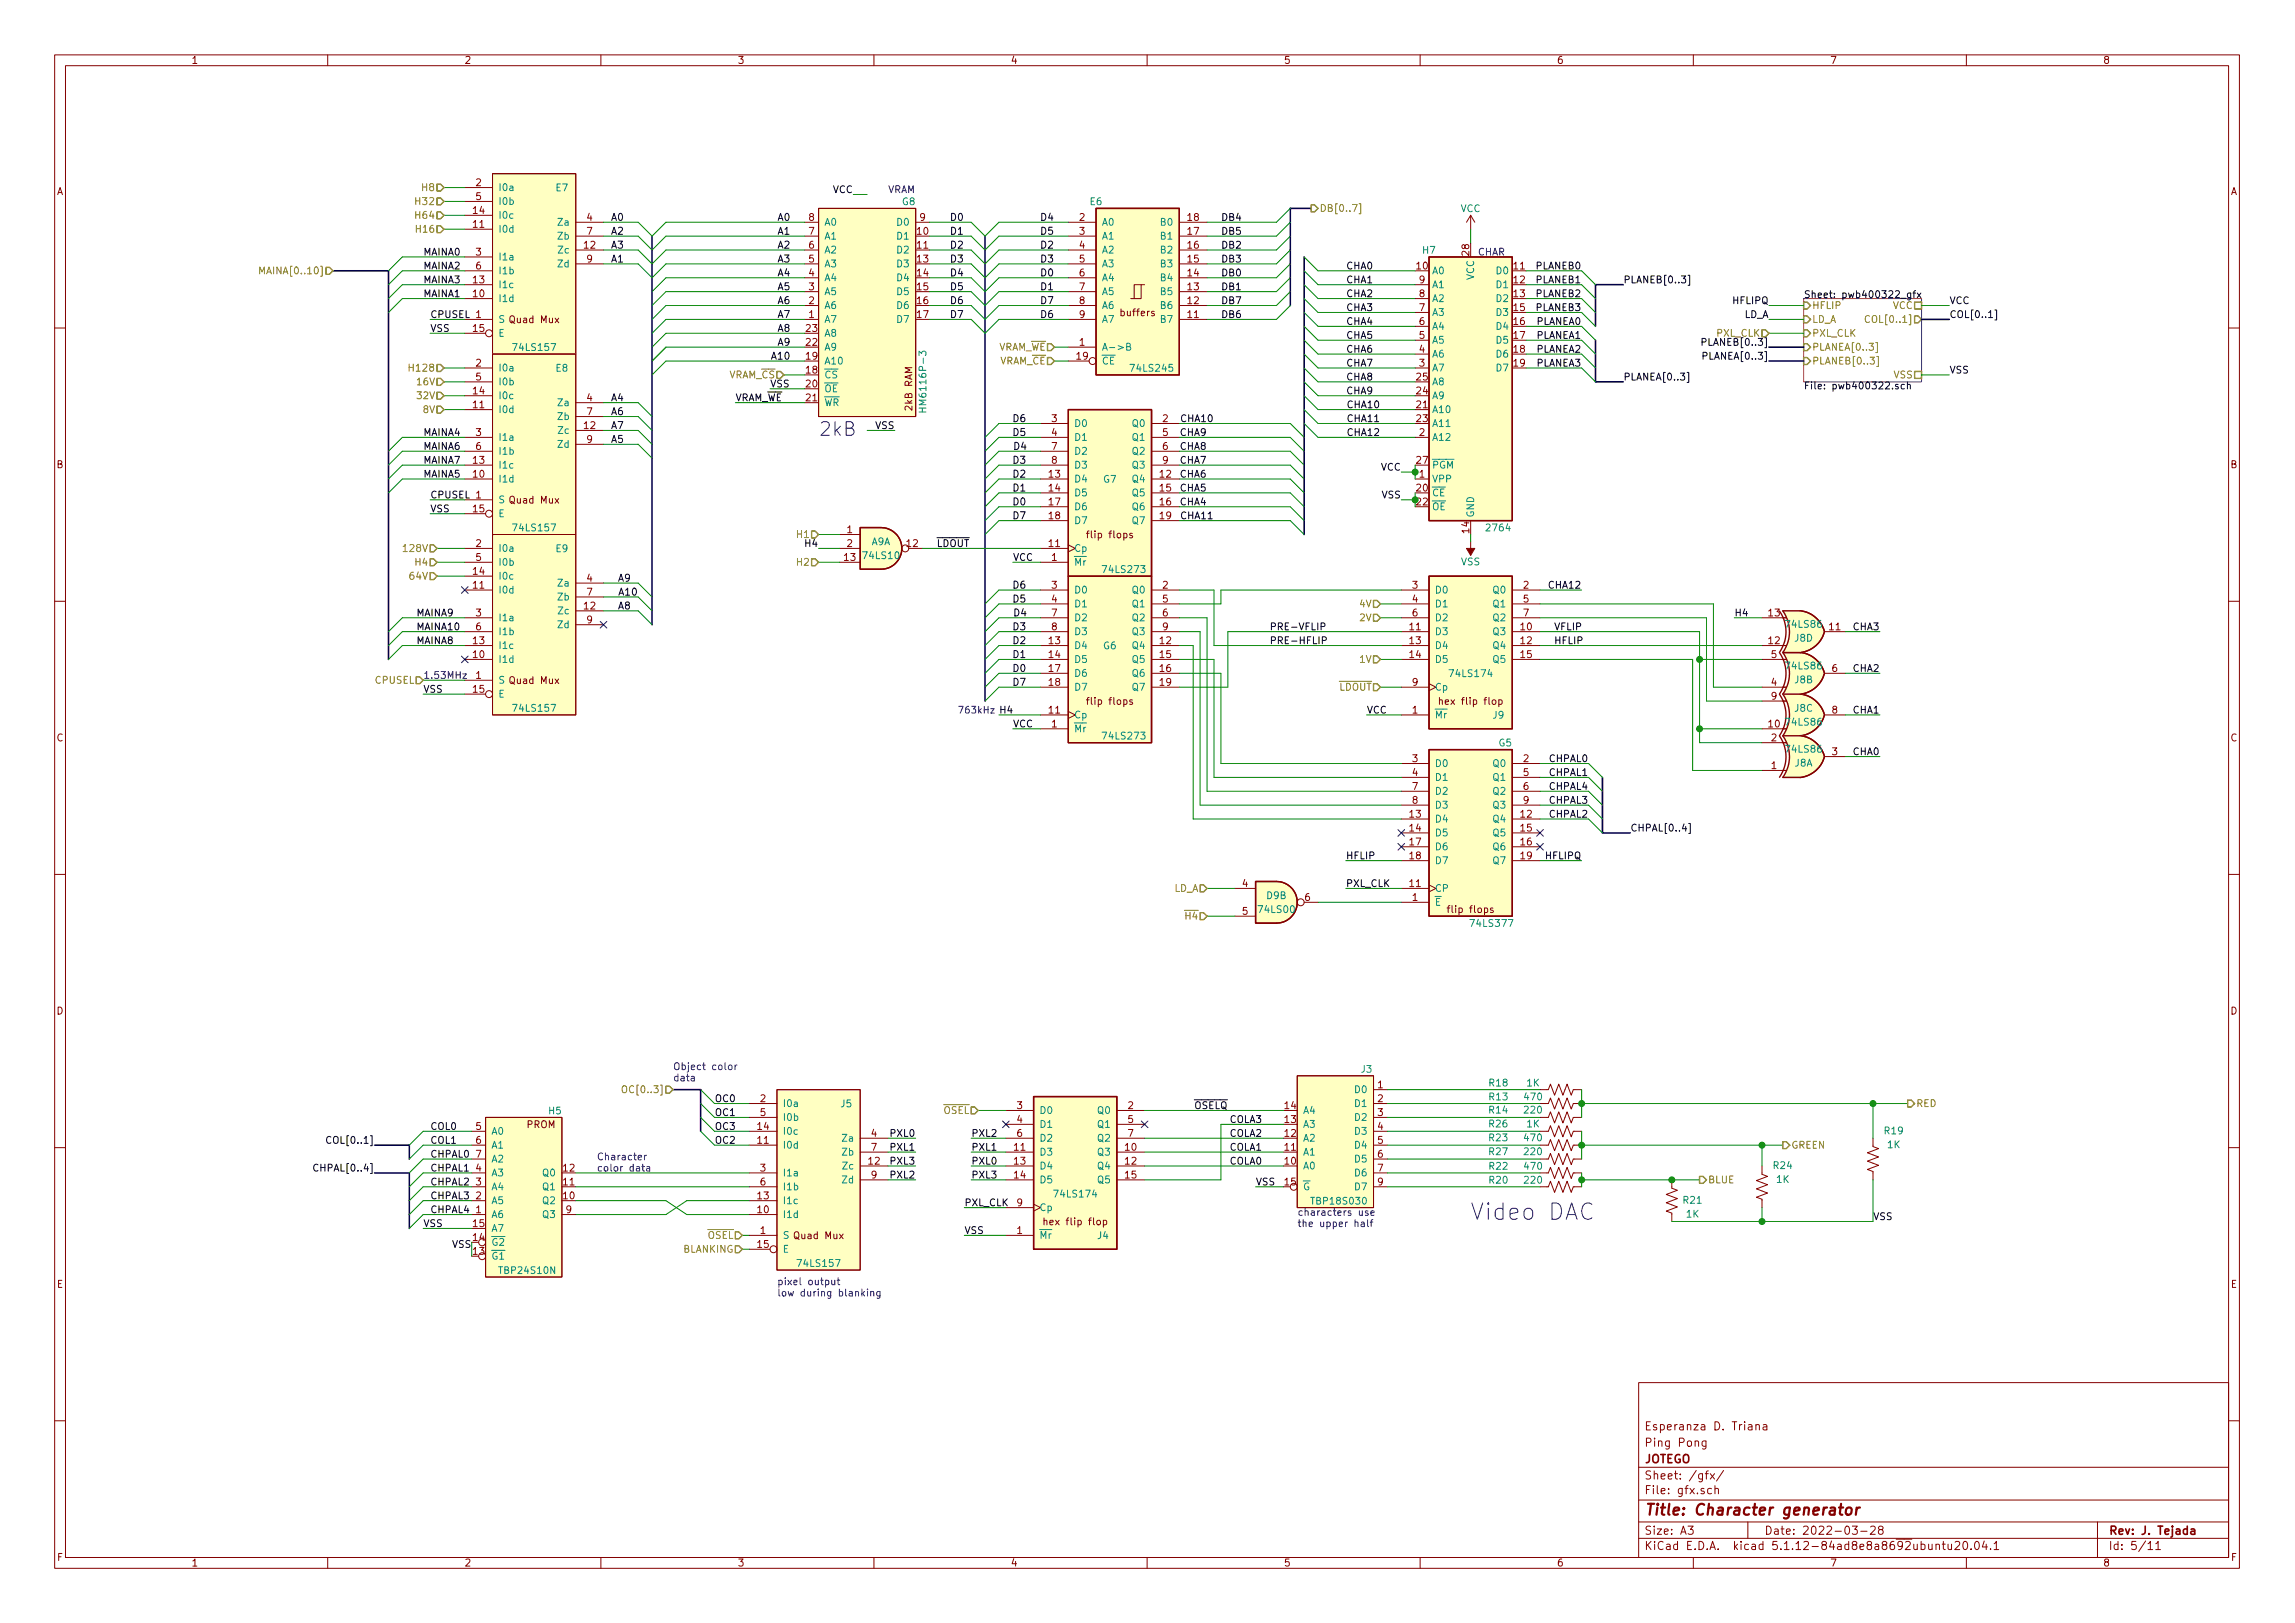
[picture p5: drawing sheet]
<svg xmlns="http://www.w3.org/2000/svg" width="420mm" height="297mm" viewBox="0 0 420 297" stroke-linecap="round" stroke-linejoin="round" font-family="sans-serif">
<defs><g id="words">
<text font-size="4.2" fill="#0000c2" x="270.5" y="223.3">Video DAC</text>
<text font-size="3.5" fill="#0000c2" x="149.9" y="79.8">2kB</text>
<text font-size="2.8" fill="#840000" x="301" y="277.3">Title: Character generator</text>
<g font-size="2.1" fill="#840000">
<text x="301" y="261.8">Esperanza D. Triana</text>
<text x="301" y="267.8">JOTEGO</text>
<text x="301" y="264.8">Ping Pong</text>
<text x="301" y="273.5">File: gfx.sch</text>
<text x="301" y="270.8">Sheet: /gfx/</text>
<text x="301" y="280.9">Size: A3</text>
<text x="323" y="280.9">Date: 2022-03-28</text>
<text x="386" y="280.9">Rev: J. Tejada</text>
<text x="301" y="283.7">KiCad E.D.A. kicad 5.1.12-84ad8e8a8692ubuntu20.04.1</text>
<text x="386" y="283.7">Id: 5/11</text>
</g>
<g font-size="1.8" fill="#840000">
<text x="35" y="11.7">1</text>
<text x="85" y="11.7">2</text>
<text x="135" y="11.7">3</text>
<text x="185" y="11.7">4</text>
<text x="235" y="11.7">5</text>
<text x="285" y="11.7">6</text>
<text x="335" y="11.7">7</text>
<text x="385" y="11.7">8</text>
<text x="10.4" y="35.7">A</text>
<text x="87.1" y="34.1">2</text>
<text x="408.4" y="35.7">A</text>
<text x="86.7" y="41.7">11</text>
<text x="86.7" y="39.2">14</text>
<text x="87.1" y="36.6">5</text>
<text x="107.5" y="40.4">4</text>
<text x="148.1" y="40.4">8</text>
<text x="168.4" y="40.4">9</text>
<text x="197.6" y="40.4">2</text>
<text x="217.5" y="40.4">18</text>
<text x="87.1" y="46.8">3</text>
<text x="107" y="45.5">12</text>
<text x="107.5" y="43">7</text>
<text x="148.1" y="45.5">6</text>
<text x="148.1" y="43">7</text>
<text x="167.9" y="43">10</text>
<text x="167.9" y="45.5">11</text>
<text x="197.6" y="43">3</text>
<text x="197.6" y="45.5">4</text>
<text x="217.5" y="45.5">16</text>
<text x="217.5" y="43">17</text>
<text x="269" y="46.7" transform="rotate(-90 269 46.7)">28</text>
<text x="86.7" y="51.9">13</text>
<text x="87.1" y="49.3">6</text>
<text x="107.5" y="48">9</text>
<text x="148.1" y="53.1">3</text>
<text x="148.1" y="50.6">4</text>
<text x="148.1" y="48">5</text>
<text x="167.9" y="48">13</text>
<text x="167.9" y="50.6">14</text>
<text x="167.9" y="53.1">15</text>
<text x="197.6" y="48">5</text>
<text x="197.6" y="50.6">6</text>
<text x="197.6" y="53.1">7</text>
<text x="217.5" y="53.1">13</text>
<text x="217.5" y="50.6">14</text>
<text x="217.5" y="48">15</text>
<text x="259.4" y="49.3">10</text>
<text x="259.9" y="51.9">9</text>
<text x="277.2" y="49.3">11</text>
<text x="277.2" y="51.9">12</text>
<text x="86.7" y="54.4">10</text>
<text x="87.1" y="58.2">1</text>
<text x="148.1" y="58.2">1</text>
<text x="148.1" y="55.7">2</text>
<text x="167.9" y="55.7">16</text>
<text x="167.9" y="58.2">17</text>
<text x="197.6" y="55.7">8</text>
<text x="197.6" y="58.2">9</text>
<text x="205.3" y="57.9">buffers</text>
<text x="217.5" y="58.2">11</text>
<text x="217.5" y="55.7">12</text>
<text x="259.9" y="59.5">6</text>
<text x="259.9" y="56.9">7</text>
<text x="259.9" y="54.4">8</text>
<text x="277.2" y="54.4">13</text>
<text x="277.2" y="56.9">15</text>
<text x="277.2" y="59.5">16</text>
<text x="86.7" y="60.7">15</text>
<text x="147.6" y="65.8">19</text>
<text x="147.6" y="63.3">22</text>
<text x="147.6" y="60.7">23</text>
<text x="197.2" y="65.8">19</text>
<text x="197.6" y="63.3">1</text>
<text x="259.9" y="64.6">4</text>
<text x="259.9" y="62">5</text>
<text x="277.2" y="62">17</text>
<text x="277.2" y="64.6">18</text>
<text x="87.1" y="67.1">2</text>
<text x="87.1" y="69.6">5</text>
<text x="147.6" y="68.4">18</text>
<text x="147.6" y="70.9">20</text>
<text x="259.4" y="69.6">25</text>
<text x="259.9" y="67.1">3</text>
<text x="277.2" y="67.1">19</text>
<text x="86.7" y="74.7">11</text>
<text x="86.7" y="72.2">14</text>
<text x="107.5" y="73.4">4</text>
<text x="107.5" y="76">7</text>
<text x="147.6" y="73.4">21</text>
<text x="167" y="75" transform="rotate(-90 167 75)">2kB RAM</text>
<text x="192.6" y="77.3">3</text>
<text x="212.9" y="77.3">2</text>
<text x="259.4" y="74.7">21</text>
<text x="259.4" y="77.3">23</text>
<text x="259.4" y="72.2">24</text>
<text x="87.1" y="79.8">3</text>
<text x="87.1" y="82.3">6</text>
<text x="107" y="78.5">12</text>
<text x="107.5" y="81.1">9</text>
<text x="192.6" y="79.8">4</text>
<text x="192.6" y="82.3">7</text>
<text x="212.9" y="79.8">5</text>
<text x="212.9" y="82.3">6</text>
<text x="259.9" y="79.8">2</text>
<text x="10.4" y="85.7">B</text>
<text x="86.7" y="87.4">10</text>
<text x="86.7" y="84.9">13</text>
<text x="192.1" y="87.4">13</text>
<text x="192.1" y="90">14</text>
<text x="192.6" y="84.9">8</text>
<text x="212.4" y="87.4">12</text>
<text x="212.4" y="90">15</text>
<text x="212.9" y="84.9">9</text>
<text x="259.4" y="90">20</text>
<text x="259.4" y="84.9">27</text>
<text x="259.9" y="87.4">1</text>
<text x="408.4" y="85.7">B</text>
<text x="86.7" y="93.8">15</text>
<text x="87.1" y="91.2">1</text>
<text x="192.1" y="92.5">17</text>
<text x="192.1" y="95">18</text>
<text x="212.4" y="92.5">16</text>
<text x="212.4" y="95">19</text>
<text x="87.1" y="100.1">2</text>
<text x="155.1" y="97.6">1</text>
<text x="155.1" y="100.1">2</text>
<text x="166" y="100.1">12</text>
<text x="192.1" y="100.1">11</text>
<text x="199.5" y="98.5">flip flops</text>
<text x="269" y="97.5" transform="rotate(-90 269 97.5)">14</text>
<text x="86.7" y="107.7">11</text>
<text x="86.7" y="105.2">14</text>
<text x="87.1" y="102.7">5</text>
<text x="107.5" y="106.5">4</text>
<text x="154.6" y="102.7">13</text>
<text x="192.6" y="107.7">3</text>
<text x="192.6" y="102.7">1</text>
<text x="212.9" y="107.7">2</text>
<text x="258.6" y="107.7">3</text>
<text x="278.9" y="107.7">2</text>
<text x="87.1" y="112.8">3</text>
<text x="107" y="111.5">12</text>
<text x="107.5" y="109">7</text>
<text x="192.6" y="110.3">4</text>
<text x="192.6" y="112.8">7</text>
<text x="212.9" y="110.3">5</text>
<text x="212.9" y="112.8">6</text>
<text x="258.6" y="110.3">4</text>
<text x="258.6" y="112.8">6</text>
<text x="278.9" y="110.3">5</text>
<text x="278.9" y="112.8">7</text>
<text x="323.8" y="112.8">13</text>
<text x="86.7" y="117.9">13</text>
<text x="87.1" y="115.4">6</text>
<text x="107.5" y="114.1">9</text>
<text x="192.1" y="117.9">13</text>
<text x="192.6" y="115.4">8</text>
<text x="212.4" y="117.9">12</text>
<text x="212.9" y="115.4">9</text>
<text x="258.1" y="115.4">11</text>
<text x="258.1" y="117.9">13</text>
<text x="278.4" y="115.4">10</text>
<text x="278.4" y="117.9">12</text>
<text x="323.8" y="117.9">12</text>
<text x="334.9" y="115.4">11</text>
<text x="86.7" y="120.4">10</text>
<text x="87.1" y="124.2">1</text>
<text x="192.1" y="120.4">14</text>
<text x="192.1" y="123">17</text>
<text x="192.1" y="125.5">18</text>
<text x="212.4" y="120.4">15</text>
<text x="212.4" y="123">16</text>
<text x="212.4" y="125.5">19</text>
<text x="258.1" y="120.4">14</text>
<text x="258.6" y="125.5">9</text>
<text x="278.4" y="120.4">15</text>
<text x="324.3" y="125.5">4</text>
<text x="324.3" y="120.4">5</text>
<text x="335.4" y="123">6</text>
<text x="86.7" y="126.8">15</text>
<text x="192.1" y="130.6">11</text>
<text x="199.5" y="129">flip flops</text>
<text x="258.6" y="130.6">1</text>
<text x="264.3" y="129">hex flip flop</text>
<text x="324.3" y="128.1">9</text>
<text x="335.4" y="130.6">8</text>
<text x="10.4" y="135.7">C</text>
<text x="192.6" y="133.1">1</text>
<text x="323.8" y="133.1">10</text>
<text x="324.3" y="135.7">2</text>
<text x="408.4" y="135.7">C</text>
<text x="258.6" y="139.5">3</text>
<text x="258.6" y="142">4</text>
<text x="278.9" y="139.5">2</text>
<text x="278.9" y="142">5</text>
<text x="324.3" y="140.8">1</text>
<text x="335.4" y="138.2">3</text>
<text x="258.1" y="149.6">13</text>
<text x="258.6" y="144.6">7</text>
<text x="258.6" y="147.1">8</text>
<text x="278.4" y="149.6">12</text>
<text x="278.9" y="144.6">6</text>
<text x="278.9" y="147.1">9</text>
<text x="258.1" y="152.2">14</text>
<text x="258.1" y="154.7">17</text>
<text x="278.4" y="152.2">15</text>
<text x="278.4" y="154.7">16</text>
<text x="258.1" y="157.3">18</text>
<text x="278.4" y="157.3">19</text>
<text x="227.5" y="162.3">4</text>
<text x="227.5" y="167.4">5</text>
<text x="238.9" y="164.9">6</text>
<text x="258.1" y="162.3">11</text>
<text x="258.6" y="164.9">1</text>
<text x="265.6" y="167.1">flip flops</text>
<text x="10.4" y="185.7">D</text>
<text x="408.4" y="185.7">D</text>
<text x="139.2" y="201.7">2</text>
<text x="186.2" y="203">3</text>
<text x="206.5" y="203">2</text>
<text x="235.3" y="203">14</text>
<text x="252.2" y="199.2">1</text>
<text x="252.2" y="201.7">2</text>
<text x="87.1" y="206.8">5</text>
<text x="87.1" y="209.3">6</text>
<text x="96.4" y="206.5">PROM</text>
<text x="138.7" y="209.3">11</text>
<text x="138.7" y="206.8">14</text>
<text x="139.2" y="204.3">5</text>
<text x="159.5" y="208.1">4</text>
<text x="186.2" y="205.5">4</text>
<text x="186.2" y="208.1">6</text>
<text x="206.5" y="205.5">5</text>
<text x="206.5" y="208.1">7</text>
<text x="235.3" y="208.1">12</text>
<text x="235.3" y="205.5">13</text>
<text x="252.2" y="204.3">3</text>
<text x="252.2" y="206.8">4</text>
<text x="252.2" y="209.3">5</text>
<text x="87.1" y="214.4">4</text>
<text x="87.1" y="211.9">7</text>
<text x="103.2" y="214.4">12</text>
<text x="139.2" y="214.4">3</text>
<text x="159.1" y="213.1">12</text>
<text x="159.5" y="210.6">7</text>
<text x="159.5" y="215.7">9</text>
<text x="185.7" y="210.6">11</text>
<text x="185.7" y="213.1">13</text>
<text x="185.7" y="215.7">14</text>
<text x="206" y="210.6">10</text>
<text x="206" y="213.1">12</text>
<text x="206" y="215.7">15</text>
<text x="235.3" y="213.1">10</text>
<text x="235.3" y="210.6">11</text>
<text x="252.2" y="211.9">6</text>
<text x="252.2" y="214.4">7</text>
<text x="87.1" y="219.5">2</text>
<text x="87.1" y="217">3</text>
<text x="103.2" y="219.5">10</text>
<text x="103.2" y="217">11</text>
<text x="138.7" y="219.5">13</text>
<text x="139.2" y="217">6</text>
<text x="186.2" y="220.8">9</text>
<text x="235.3" y="217">15</text>
<text x="252.2" y="217">9</text>
<text x="86.7" y="227.1">14</text>
<text x="86.7" y="224.6">15</text>
<text x="87.1" y="222">1</text>
<text x="103.7" y="222">9</text>
<text x="138.7" y="222">10</text>
<text x="139.2" y="225.8">1</text>
<text x="186.2" y="225.8">1</text>
<text x="191.9" y="224.2">hex flip flop</text>
<text x="86.7" y="229.7">13</text>
<text x="138.7" y="228.4">15</text>
<text x="10.4" y="235.7">E</text>
<text x="408.4" y="235.7">E</text>
<text x="10.5" y="285.7">F</text>
<text x="35" y="286.7">1</text>
<text x="85" y="286.7">2</text>
<text x="135" y="286.7">3</text>
<text x="185" y="286.7">4</text>
<text x="235" y="286.7">5</text>
<text x="285" y="286.7">6</text>
<text x="335" y="286.7">7</text>
<text x="385" y="286.7">8</text>
<text x="408.5" y="285.7">F</text>
</g>
<g font-size="1.8" fill="#848400">
<text x="77.4" y="35">H8</text>
<text x="76.4" y="40">H64</text>
<text x="76.4" y="37.5">H32</text>
<text x="241.6" y="38.8">DB[0..7]</text>
<text x="76.5" y="42.6">H16</text>
<text x="48.5" y="50.2">MAINA[0..10]</text>
<text x="331.7" y="59.1">LD_A</text>
<text x="331.7" y="56.6">HFLIP</text>
<text x="342.4" y="59.1">COL[0..1]</text>
<text x="346.5" y="56.6">VCC</text>
<text x="182.5" y="64.2">VRAM_WE</text>
<text x="314.3" y="61.6">PXL_CLK</text>
<text x="331.7" y="64.2">PLANEA[0..3]</text>
<text x="331.7" y="61.6">PXL_CLK</text>
<text x="75.4" y="68">H128</text>
<text x="76.6" y="70.5">16V</text>
<text x="133.3" y="69.3">VRAM_CS</text>
<text x="182.9" y="66.7">VRAM_CE</text>
<text x="331.7" y="66.7">PLANEB[0..3]</text>
<text x="346.7" y="69.3">VSS</text>
<text x="76.6" y="73.1">32V</text>
<text x="77.6" y="75.6">8V</text>
<text x="74.2" y="101">128V</text>
<text x="146.1" y="98.5">H1</text>
<text x="75.3" y="106.1">64V</text>
<text x="76.2" y="103.5">H4</text>
<text x="146.1" y="103.5">H2</text>
<text x="249" y="113.7">2V</text>
<text x="249" y="111.2">4V</text>
<text x="68.8" y="125.1">CPUSEL</text>
<text x="249" y="121.3">1V</text>
<text x="245.1" y="126.4">LDOUT</text>
<text x="214.8" y="163.2">LD_A</text>
<text x="217.2" y="168.3">H4</text>
<text x="114.9" y="200.1">OC[0..3]</text>
<text x="172.7" y="203.9">OSEL</text>
<text x="350.8" y="202.6">RED</text>
<text x="327.9" y="210.2">GREEN</text>
<text x="312.7" y="216.6">BLUE</text>
<text x="129.5" y="226.7">OSEL</text>
<text x="125" y="229.3">BLANKING</text>
</g>
<g font-size="1.8" fill="#008484">
<text x="91.2" y="35">I0a</text>
<text x="101.8" y="35">E7</text>
<text x="91.2" y="40">I0c</text>
<text x="91.2" y="37.5">I0b</text>
<text x="102.3" y="41.3">Za</text>
<text x="150.9" y="41.3">A0</text>
<text x="164.4" y="41.3">D0</text>
<text x="165.2" y="37.6">G8</text>
<text x="199.6" y="37.6">E6</text>
<text x="201.7" y="41.3">A0</text>
<text x="212.6" y="41.3">B0</text>
<text x="267.4" y="38.8">VCC</text>
<text x="91.2" y="42.6">I0d</text>
<text x="91.2" y="47.7">I1a</text>
<text x="102.2" y="43.9">Zb</text>
<text x="102.3" y="46.4">Zc</text>
<text x="150.9" y="46.4">A2</text>
<text x="150.9" y="43.9">A1</text>
<text x="164.4" y="43.9">D1</text>
<text x="164.4" y="46.4">D2</text>
<text x="201.7" y="43.9">A1</text>
<text x="201.7" y="46.4">A2</text>
<text x="212.6" y="46.4">B2</text>
<text x="212.6" y="43.9">B1</text>
<text x="260.5" y="46.4">H7</text>
<text x="91.2" y="52.7">I1c</text>
<text x="91.2" y="50.2">I1b</text>
<text x="102.2" y="48.9">Zd</text>
<text x="150.9" y="51.5">A4</text>
<text x="150.9" y="48.9">A3</text>
<text x="164.4" y="48.9">D3</text>
<text x="164.4" y="51.5">D4</text>
<text x="201.7" y="48.9">A3</text>
<text x="201.7" y="51.5">A4</text>
<text x="212.6" y="51.5">B4</text>
<text x="212.6" y="48.9">B3</text>
<text x="262.1" y="52.7">A1</text>
<text x="262.1" y="50.2">A0</text>
<text x="269.9" y="51.3" transform="rotate(-90 269.9 51.3)">VCC</text>
<text x="274.1" y="50.2">D0</text>
<text x="274.1" y="52.7">D1</text>
<text x="91.2" y="59.1">S Quad Mux</text>
<text x="91.2" y="55.3">I1d</text>
<text x="150.9" y="59.1">A7</text>
<text x="150.9" y="56.6">A6</text>
<text x="150.9" y="54">A5</text>
<text x="164.4" y="54">D5</text>
<text x="164.4" y="56.6">D6</text>
<text x="164.4" y="59.1">D7</text>
<text x="201.7" y="54">A5</text>
<text x="201.7" y="56.6">A6</text>
<text x="201.7" y="59.1">A7</text>
<text x="212.6" y="59.1">B7</text>
<text x="212.6" y="56.6">B6</text>
<text x="212.6" y="54">B5</text>
<text x="262.1" y="57.8">A3</text>
<text x="262.1" y="55.3">A2</text>
<text x="274.1" y="55.3">D2</text>
<text x="274.1" y="57.8">D3</text>
<text x="91.2" y="61.6">E</text>
<text x="94.2" y="64.2">74LS157</text>
<text x="150.9" y="64.2">A9</text>
<text x="150.9" y="61.6">A8</text>
<text x="201.7" y="64.2">A-&gt;B</text>
<text x="262.1" y="65.4">A6</text>
<text x="262.1" y="62.9">A5</text>
<text x="262.1" y="60.4">A4</text>
<text x="274.1" y="60.4">D4</text>
<text x="274.1" y="62.9">D5</text>
<text x="274.1" y="65.4">D6</text>
<text x="91.2" y="68">I0a</text>
<text x="91.2" y="70.5">I0b</text>
<text x="101.8" y="68">E8</text>
<text x="150.9" y="69.3">CS</text>
<text x="150.9" y="66.7">A10</text>
<text x="150.9" y="71.8">OE</text>
<text x="201.7" y="66.7">CE</text>
<text x="207.2" y="68">74LS245</text>
<text x="262.1" y="68">A7</text>
<text x="262.1" y="70.5">A8</text>
<text x="274.1" y="68">D7</text>
<text x="91.2" y="75.6">I0d</text>
<text x="91.2" y="73.1">I0c</text>
<text x="102.2" y="76.9">Zb</text>
<text x="102.3" y="74.3">Za</text>
<text x="150.9" y="74.3">WR</text>
<text x="169.6" y="74.6" transform="rotate(-90 169.6 74.6)">HM6116P-3</text>
<text x="262.1" y="75.6">A10</text>
<text x="262.1" y="73.1">A9</text>
<text x="91.2" y="80.7">I1a</text>
<text x="91.2" y="83.2">I1b</text>
<text x="102.2" y="82">Zd</text>
<text x="102.3" y="79.4">Zc</text>
<text x="196.6" y="78.1">D0</text>
<text x="196.6" y="80.7">D1</text>
<text x="196.6" y="83.2">D2</text>
<text x="207.4" y="78.1">Q0</text>
<text x="207.4" y="80.7">Q1</text>
<text x="207.4" y="83.2">Q2</text>
<text x="262.1" y="80.7">A12</text>
<text x="262.1" y="78.1">A11</text>
<text x="91.2" y="88.3">I1d</text>
<text x="91.2" y="85.8">I1c</text>
<text x="196.6" y="88.3">D4</text>
<text x="196.6" y="85.8">D3</text>
<text x="202" y="88.4">G7</text>
<text x="207.4" y="88.3">Q4</text>
<text x="207.4" y="85.8">Q3</text>
<text x="262.1" y="88.3">VPP</text>
<text x="262.1" y="85.8">PGM</text>
<text x="91.2" y="92.1">S Quad Mux</text>
<text x="91.2" y="94.7">E</text>
<text x="196.6" y="90.8">D5</text>
<text x="196.6" y="93.4">D6</text>
<text x="196.6" y="95.9">D7</text>
<text x="207.4" y="90.8">Q5</text>
<text x="207.4" y="93.4">Q6</text>
<text x="207.4" y="95.9">Q7</text>
<text x="262.1" y="90.8">CE</text>
<text x="262.1" y="93.4">OE</text>
<text x="269.9" y="94.8" transform="rotate(-90 269.9 94.8)">GND</text>
<text x="91.2" y="101">I0a</text>
<text x="94.2" y="97.2">74LS157</text>
<text x="101.8" y="101.1">E9</text>
<text x="159.5" y="99.8">A9A</text>
<text x="196.6" y="101">Cp</text>
<text x="272.3" y="97.2">2764</text>
<text x="91.2" y="106.1">I0c</text>
<text x="91.2" y="103.5">I0b</text>
<text x="102.3" y="107.4">Za</text>
<text x="158.2" y="102.3">74LS10</text>
<text x="196.6" y="103.5">Mr</text>
<text x="202.2" y="104.9">74LS273</text>
<text x="267.5" y="103.5">VSS</text>
<text x="91.2" y="108.6">I0d</text>
<text x="91.2" y="113.7">I1a</text>
<text x="102.2" y="109.9">Zb</text>
<text x="102.3" y="112.4">Zc</text>
<text x="196.6" y="108.6">D0</text>
<text x="196.6" y="111.2">D1</text>
<text x="196.6" y="113.7">D2</text>
<text x="207.4" y="108.6">Q0</text>
<text x="207.4" y="111.2">Q1</text>
<text x="207.4" y="113.7">Q2</text>
<text x="262.6" y="108.6">D0</text>
<text x="262.6" y="111.2">D1</text>
<text x="262.6" y="113.7">D2</text>
<text x="273.5" y="108.6">Q0</text>
<text x="273.5" y="111.2">Q1</text>
<text x="273.5" y="113.7">Q2</text>
<text x="91.2" y="118.8">I1c</text>
<text x="91.2" y="116.2">I1b</text>
<text x="102.2" y="115">Zd</text>
<text x="196.6" y="118.8">D4</text>
<text x="196.6" y="116.2">D3</text>
<text x="202" y="118.8">G6</text>
<text x="207.4" y="118.8">Q4</text>
<text x="207.4" y="116.2">Q3</text>
<text x="262.6" y="116.2">D3</text>
<text x="262.6" y="118.8">D4</text>
<text x="273.5" y="116.2">Q3</text>
<text x="273.5" y="118.8">Q4</text>
<text x="327.1" y="114.9">74LS86</text>
<text x="328.6" y="117.4">J8D</text>
<text x="91.2" y="125.1">S Quad Mux</text>
<text x="91.2" y="121.3">I1d</text>
<text x="196.6" y="121.3">D5</text>
<text x="196.6" y="123.9">D6</text>
<text x="207.4" y="121.3">Q5</text>
<text x="207.4" y="123.9">Q6</text>
<text x="262.6" y="121.3">D5</text>
<text x="265.7" y="123.9">74LS174</text>
<text x="273.5" y="121.3">Q5</text>
<text x="327.1" y="122.5">74LS86</text>
<text x="328.6" y="125.1">J8B</text>
<text x="91.2" y="127.7">E</text>
<text x="94.2" y="130.3">74LS157</text>
<text x="196.6" y="131.5">Cp</text>
<text x="196.6" y="126.4">D7</text>
<text x="207.4" y="126.4">Q7</text>
<text x="262.6" y="131.5">Mr</text>
<text x="262.6" y="126.4">Cp</text>
<text x="273.4" y="131.5">J9</text>
<text x="328.6" y="130.3">J8C</text>
<text x="196.6" y="134">Mr</text>
<text x="202.2" y="135.3">74LS273</text>
<text x="274.4" y="136.6">G5</text>
<text x="327.1" y="132.8">74LS86</text>
<text x="327.1" y="137.8">74LS86</text>
<text x="262.6" y="140.4">D0</text>
<text x="262.6" y="142.9">D1</text>
<text x="273.5" y="140.4">Q0</text>
<text x="273.5" y="142.9">Q1</text>
<text x="328.6" y="140.3">J8A</text>
<text x="262.6" y="145.5">D2</text>
<text x="262.6" y="148">D3</text>
<text x="273.5" y="145.5">Q2</text>
<text x="273.5" y="148">Q3</text>
<text x="262.6" y="150.5">D4</text>
<text x="262.6" y="153.1">D5</text>
<text x="262.6" y="155.6">D6</text>
<text x="273.5" y="150.5">Q4</text>
<text x="273.5" y="153.1">Q5</text>
<text x="273.5" y="155.6">Q6</text>
<text x="262.6" y="158.2">D7</text>
<text x="273.5" y="158.2">Q7</text>
<text x="230.6" y="167.1">74LS00</text>
<text x="231.9" y="164.6">D9B</text>
<text x="262.6" y="165.8">E</text>
<text x="262.6" y="163.2">CP</text>
<text x="269.5" y="169.6">74LS377</text>
<text x="143.3" y="202.6">I0a</text>
<text x="154" y="202.7">J5</text>
<text x="190.2" y="203.9">D0</text>
<text x="201.1" y="203.9">Q0</text>
<text x="238.5" y="203.9">A4</text>
<text x="248.2" y="200.1">D0</text>
<text x="248.2" y="202.6">D1</text>
<text x="272.7" y="203.8">R14</text>
<text x="272.7" y="198.8">R18</text>
<text x="272.7" y="201.4">R13</text>
<text x="279.2" y="203.8">220</text>
<text x="279.2" y="201.4">470</text>
<text x="279.6" y="198.8">1K</text>
<text x="89.9" y="207.7">A0</text>
<text x="143.3" y="207.7">I0c</text>
<text x="143.3" y="205.1">I0b</text>
<text x="154.4" y="209">Za</text>
<text x="190.2" y="206.4">D1</text>
<text x="190.2" y="209">D2</text>
<text x="201.1" y="206.4">Q1</text>
<text x="201.1" y="209">Q2</text>
<text x="238.5" y="209">A2</text>
<text x="238.5" y="206.4">A3</text>
<text x="248.2" y="205.1">D2</text>
<text x="248.2" y="207.7">D3</text>
<text x="272.7" y="206.3">R26</text>
<text x="272.7" y="208.9">R23</text>
<text x="279.2" y="208.9">470</text>
<text x="279.6" y="206.3">1K</text>
<text x="345.1" y="207.6">R19</text>
<text x="89.9" y="215.3">A3</text>
<text x="89.9" y="210.2">A1</text>
<text x="89.9" y="212.8">A2</text>
<text x="99.5" y="215.3">Q0</text>
<text x="143.3" y="210.2">I0d</text>
<text x="143.3" y="215.3">I1a</text>
<text x="154.3" y="211.5">Zb</text>
<text x="154.4" y="214">Zc</text>
<text x="190.2" y="211.5">D3</text>
<text x="190.2" y="214">D4</text>
<text x="201.1" y="211.5">Q3</text>
<text x="201.1" y="214">Q4</text>
<text x="238.5" y="214">A0</text>
<text x="238.5" y="211.5">A1</text>
<text x="248.2" y="210.2">D4</text>
<text x="248.2" y="212.8">D5</text>
<text x="248.2" y="215.3">D6</text>
<text x="272.7" y="211.4">R27</text>
<text x="272.7" y="214.1">R22</text>
<text x="279.2" y="211.4">220</text>
<text x="279.2" y="214.1">470</text>
<text x="324.7" y="214">R24</text>
<text x="345.6" y="210.1">1K</text>
<text x="89.9" y="220.4">A5</text>
<text x="89.9" y="217.8">A4</text>
<text x="99.5" y="220.4">Q2</text>
<text x="99.5" y="217.8">Q1</text>
<text x="143.3" y="220.4">I1c</text>
<text x="143.3" y="217.8">I1b</text>
<text x="154.3" y="216.6">Zd</text>
<text x="190.2" y="216.6">D5</text>
<text x="190.2" y="221.7">Cp</text>
<text x="193.3" y="219.2">74LS174</text>
<text x="201.1" y="216.6">Q5</text>
<text x="238.5" y="217.8">G</text>
<text x="248.2" y="217.8">D7</text>
<text x="272.7" y="216.6">R20</text>
<text x="279.2" y="216.6">220</text>
<text x="308.2" y="220.3">R21</text>
<text x="325.3" y="216.5">1K</text>
<text x="89.9" y="222.9">A6</text>
<text x="89.9" y="225.5">A7</text>
<text x="99.5" y="222.9">Q3</text>
<text x="143.3" y="226.7">S Quad Mux</text>
<text x="143.3" y="222.9">I1d</text>
<text x="190.2" y="226.7">Mr</text>
<text x="201" y="226.8">J4</text>
<text x="308.8" y="222.8">1K</text>
<text x="89.9" y="230.5">G1</text>
<text x="89.9" y="228">G2</text>
<text x="143.3" y="229.3">E</text>
<text x="146.3" y="231.9">74LS157</text>
</g>
<g font-size="1.8">
<text x="152.5" y="35.3">VCC</text>
<text x="112" y="40.4">A0</text>
<text x="142.5" y="40.4">A0</text>
<text x="174.2" y="40.4">D0</text>
<text x="190.7" y="40.4">D4</text>
<text x="223.5" y="40.4">DB4</text>
<text x="77.5" y="46.8">MAINA0</text>
<text x="112" y="45.5">A3</text>
<text x="112" y="43">A2</text>
<text x="142.5" y="43">A1</text>
<text x="142.5" y="45.5">A2</text>
<text x="174.2" y="43">D1</text>
<text x="174.2" y="45.5">D2</text>
<text x="190.7" y="43">D5</text>
<text x="190.7" y="45.5">D2</text>
<text x="223.5" y="43">DB5</text>
<text x="223.5" y="45.5">DB2</text>
<text x="77.5" y="51.9">MAINA3</text>
<text x="77.5" y="49.3">MAINA2</text>
<text x="112" y="48">A1</text>
<text x="142.5" y="48">A3</text>
<text x="142.5" y="50.6">A4</text>
<text x="142.5" y="53.1">A5</text>
<text x="174.2" y="53.1">D5</text>
<text x="174.2" y="50.6">D4</text>
<text x="174.2" y="48">D3</text>
<text x="190.7" y="48">D3</text>
<text x="190.7" y="53.1">D1</text>
<text x="190.7" y="50.6">D0</text>
<text x="223.5" y="48">DB3</text>
<text x="223.5" y="50.6">DB0</text>
<text x="223.5" y="53.1">DB1</text>
<text x="246.6" y="49.3">CHA0</text>
<text x="246.6" y="51.9">CHA1</text>
<text x="281.3" y="51.9">PLANEB1</text>
<text x="281.3" y="49.3">PLANEB0</text>
<text x="297.2" y="51.9">PLANEB[0..3]</text>
<text x="77.5" y="54.4">MAINA1</text>
<text x="78.7" y="58.2">CPUSEL</text>
<text x="142.5" y="55.7">A6</text>
<text x="142.5" y="58.2">A7</text>
<text x="174.2" y="58.2">D7</text>
<text x="174.2" y="55.7">D6</text>
<text x="190.7" y="55.7">D7</text>
<text x="190.7" y="58.2">D6</text>
<text x="223.5" y="55.7">DB7</text>
<text x="223.5" y="58.2">DB6</text>
<text x="246.6" y="54.4">CHA2</text>
<text x="246.6" y="56.9">CHA3</text>
<text x="246.6" y="59.5">CHA4</text>
<text x="281.3" y="59.5">PLANEA0</text>
<text x="281.3" y="56.9">PLANEB3</text>
<text x="281.3" y="54.4">PLANEB2</text>
<text x="317.4" y="55.7">HFLIPQ</text>
<text x="319.2" y="58.2">LD_A</text>
<text x="330.2" y="54.5">Sheet: pwb400322_gfx</text>
<text x="356.9" y="55.7">VCC</text>
<text x="356.9" y="58.2">COL[0..1]</text>
<text x="78.7" y="60.7">VSS</text>
<text x="141.5" y="65.8">A10</text>
<text x="142.5" y="60.7">A8</text>
<text x="142.5" y="63.3">A9</text>
<text x="246.6" y="62">CHA5</text>
<text x="246.6" y="64.6">CHA6</text>
<text x="281.3" y="62">PLANEA1</text>
<text x="281.3" y="64.6">PLANEA2</text>
<text x="312.4" y="63.3">PLANEB[0..3]</text>
<text x="312.4" y="65.8">PLANEA[0..3]</text>
<text x="141" y="70.9">VSS</text>
<text x="246.6" y="67.1">CHA7</text>
<text x="246.6" y="69.6">CHA8</text>
<text x="281.3" y="67.1">PLANEA3</text>
<text x="297.2" y="69.6">PLANEA[0..3]</text>
<text x="330.2" y="71.3">File: pwb400322.sch</text>
<text x="356.9" y="68.4">VSS</text>
<text x="112" y="76">A6</text>
<text x="112" y="73.4">A4</text>
<text x="134.6" y="73.4">VRAM_WE</text>
<text x="185.6" y="77.3">D6</text>
<text x="216.5" y="77.3">CHA10</text>
<text x="246.6" y="72.2">CHA9</text>
<text x="246.9" y="74.7">CHA10</text>
<text x="246.9" y="77.3">CHA11</text>
<text x="77.5" y="82.3">MAINA6</text>
<text x="77.5" y="79.8">MAINA4</text>
<text x="112" y="78.5">A7</text>
<text x="112" y="81.1">A5</text>
<text x="160.3" y="78.5">VSS</text>
<text x="185.4" y="82.3">D4</text>
<text x="185.6" y="79.8">D5</text>
<text x="216.2" y="82.3">CHA8</text>
<text x="216.2" y="79.8">CHA9</text>
<text x="246.9" y="79.8">CHA12</text>
<text x="77.5" y="84.9">MAINA7</text>
<text x="77.5" y="87.4">MAINA5</text>
<text x="185.6" y="87.4">D2</text>
<text x="185.6" y="84.9">D3</text>
<text x="185.6" y="90">D1</text>
<text x="216.2" y="90">CHA5</text>
<text x="216.2" y="87.4">CHA6</text>
<text x="216.2" y="84.9">CHA7</text>
<text x="252.8" y="86.1">VCC</text>
<text x="78.7" y="91.2">CPUSEL</text>
<text x="78.7" y="93.8">VSS</text>
<text x="185.6" y="95">D7</text>
<text x="185.6" y="92.5">D0</text>
<text x="216.2" y="92.5">CHA4</text>
<text x="216.5" y="95">CHA11</text>
<text x="253" y="91.2">VSS</text>
<text x="147.6" y="100.1">H4</text>
<text x="171.4" y="100.1">LDOUT</text>
<text x="113.3" y="106.5">A9</text>
<text x="185.4" y="102.7">VCC</text>
<text x="185.6" y="107.7">D6</text>
<text x="283.8" y="107.7">CHA12</text>
<text x="76.2" y="112.8">MAINA9</text>
<text x="113.3" y="111.5">A8</text>
<text x="113.5" y="109">A10</text>
<text x="185.4" y="112.8">D4</text>
<text x="185.6" y="110.3">D5</text>
<text x="317.5" y="112.8">H4</text>
<text x="76.2" y="117.9">MAINA8</text>
<text x="76.2" y="115.4">MAINA10</text>
<text x="185.6" y="117.9">D2</text>
<text x="185.6" y="115.4">D3</text>
<text x="232.4" y="115.4">PRE-VFLIP</text>
<text x="232.4" y="117.9">PRE-HFLIP</text>
<text x="284.5" y="115.4">VFLIP</text>
<text x="284.5" y="117.9">HFLIP</text>
<text x="339.3" y="115.4">CHA3</text>
<text x="185.6" y="125.5">D7</text>
<text x="185.6" y="123">D0</text>
<text x="185.6" y="120.4">D1</text>
<text x="339.3" y="123">CHA2</text>
<text x="77.5" y="126.8">VSS</text>
<text x="182.9" y="130.6">H4</text>
<text x="250.2" y="130.6">VCC</text>
<text x="339.3" y="130.6">CHA1</text>
<text x="185.4" y="133.1">VCC</text>
<text x="283.7" y="139.5">CHPAL0</text>
<text x="283.7" y="142">CHPAL1</text>
<text x="339.3" y="138.2">CHA0</text>
<text x="283.7" y="147.1">CHPAL3</text>
<text x="283.7" y="144.6">CHPAL4</text>
<text x="283.7" y="149.6">CHPAL2</text>
<text x="298.4" y="152.2">CHPAL[0..4]</text>
<text x="246.4" y="157.3">HFLIP</text>
<text x="283.1" y="157.3">HFLIPQ</text>
<text x="246.4" y="162.3">PXL_CLK</text>
<text x="130.8" y="201.7">OC0</text>
<text x="218.6" y="203">OSELQ</text>
<text x="60.7" y="209.3">COL[0..1]</text>
<text x="78.7" y="206.8">COL0</text>
<text x="78.7" y="209.3">COL1</text>
<text x="130.8" y="204.3">OC1</text>
<text x="130.8" y="209.3">OC2</text>
<text x="130.8" y="206.8">OC3</text>
<text x="163.2" y="208.1">PXL0</text>
<text x="177.8" y="208.1">PXL2</text>
<text x="225.1" y="208.1">COLA2</text>
<text x="225.1" y="205.5">COLA3</text>
<text x="58.4" y="214.4">CHPAL[0..4]</text>
<text x="78.7" y="214.4">CHPAL1</text>
<text x="78.7" y="211.9">CHPAL0</text>
<text x="163.2" y="210.6">PXL1</text>
<text x="163.2" y="213.1">PXL3</text>
<text x="163.2" y="215.7">PXL2</text>
<text x="177.8" y="213.1">PXL0</text>
<text x="177.8" y="210.6">PXL1</text>
<text x="177.8" y="215.7">PXL3</text>
<text x="225.1" y="210.6">COLA1</text>
<text x="225.1" y="213.1">COLA0</text>
<text x="78.7" y="219.5">CHPAL3</text>
<text x="78.7" y="217">CHPAL2</text>
<text x="176.5" y="220.8">PXL_CLK</text>
<text x="229.9" y="217">VSS</text>
<text x="77.5" y="224.6">VSS</text>
<text x="78.7" y="222">CHPAL4</text>
<text x="176.5" y="225.8">VSS</text>
<text x="342.9" y="223.3">VSS</text>
<text x="82.8" y="228.4">VSS</text>
</g>
<g font-size="1.8" fill="#0000c2">
<text x="162.6" y="35.3">VRAM</text>
<text x="270.5" y="46.8">CHAR</text>
<text x="77.5" y="124.2">1.53MHz</text>
<text x="123.2" y="195.8">Object color</text>
<text x="123.2" y="197.9">data</text>
<text x="109.2" y="212.4">Character</text>
<text x="109.2" y="214.4">color data</text>
<text x="237.5" y="222.5">characters use</text>
<text x="237.5" y="224.6">the upper half</text>
<text x="142.2" y="235.2">pixel output</text>
<text x="142.2" y="237.3">low during blanking</text>
</g>
<text font-size="1.8" fill="#008400" x="259.4" y="92.5">22</text>
<text font-size="1.7" fill="#0000c2" x="175.3" y="130.6">763kHz</text>
<g font-size="1.7" fill="#008484">
<text x="249.2" y="196.3">J3</text>
<text x="100.5" y="203.9">H5</text>
<text x="240.4" y="220.4">TBP18S030</text>
<text x="91.7" y="233.1">TBP24S10N</text>
</g>
</g></defs>
<g fill="none" stroke="#840000" stroke-width=".18">
<path d="M10 10h400v277h-400zM12 12h396v273.1h-396zM60 10v2M110 10v2M160 10v2M210 10v2M260 10v2M310 10v2M360 10v2M85.1 39.4h5.1M85.1 34.3h5.1M85.1 36.9h5.1"/>
<path d="M90.2 31.8h15.2v33h-15.2zM149.9 38.1h17.7v38.1h-17.7zM269.2 39.4v2.5M269.2 39.4l-.7 1.3M269.2 39.4l.8 1.3M85.1 58.5h5.1M85.1 54.6h5.1M85.1 41.9h5.1M85.1 52.1h5.1M85.1 47h5.1M85.1 49.6h5.1M101.6 58.2l.7 .9"/>
<path d="M102.3 58.2l-.7 .9M105.4 48.3h5.1M105.4 45.8h5.1M105.4 43.2h5.1M105.4 40.7h5.1M147.3 58.5h2.6M147.3 55.9h2.6M147.3 53.4h2.6M147.3 50.8h2.6M147.3 48.3h2.6M147.3 45.8h2.6M147.3 43.2h2.6"/>
<path d="M147.3 40.7h2.6M167.6 40.7h2.6M195.6 58.5h5.1M195.6 55.9h5.1M195.6 53.4h5.1M195.6 50.8h5.1M195.6 48.3h5.1M195.6 45.8h5.1M195.6 43.2h5.1M195.6 40.7h5.1M208.9 52.1h-1.3v2.5M209.5 52.1h-.6v2.5h-1.9"/>
<path d="M211.3 57h-.3l-.2 .1 .1 .2 .4 .1v.3h-.5M215.9 58.5h5.1M215.9 55.9h5.1M215.9 53.4h5.1M215.9 50.8h5.1M215.9 48.3h5.1M215.9 45.8h5.1M215.9 43.2h5.1M215.9 40.7h5.1M259.1 54.6h2.5M259.1 52.1h2.5M259.1 59.7h2.5"/>
<path d="M259.1 57.2h2.5M10 60h2M85.1 61h3.8M85.1 75h5.1M85.1 72.4h5.1M85.1 67.3h5.1M85.1 69.9h5.1M90.2 64.8h15.2v33h-15.2zM105.4 78.8h5.1M105.4 73.7h5.1M105.4 76.2h5.1M190.5 77.5h5.1"/>
<path d="M195.6 63.5h5.1M195.6 66.1h3.8M210.8 77.5h5.1M259.1 67.3h2.5M259.1 64.8h2.5M259.1 62.3h2.5M408 60h2M85.1 91.5h5.1M85.1 87.7h5.1M85.1 85.1h5.1M85.1 94h3.8M85.1 80h5.1"/>
<path d="M85.1 82.6h5.1M90.2 97.8h15.2v33h-15.2zM101.6 91.2l.7 .9M102.3 91.2l-.7 .9M105.4 81.3h5.1M153.7 97.8h3.8M190.5 87.7h5.1M190.5 85.1h5.1M190.5 80h5.1M190.5 82.6h5.1M190.5 90.2h5.1M190.5 92.7h5.1"/>
<path d="M190.5 95.3h5.1M195.6 99.7l1.2 .7-1.2 .6M198.9 97.6h.5M207.3 97.6h-.3l-.2 .2 .1 .2 .4 .1v.3h-.5M210.8 87.7h5.1M210.8 85.1h5.1M210.8 80h5.1M210.8 82.6h5.1M210.8 90.2h5.1M210.8 92.7h5.1M210.8 95.3h5.1M259.1 87.7h2.5"/>
<path d="M259.1 80h2.5M269.2 99.1v2.5M10 110h2M85.1 115.6h5.1M85.1 118.1h5.1M85.1 108h5.1M85.1 113.1h5.1M85.1 100.4h5.1M85.1 102.9h5.1M85.1 105.4h5.1M105.4 111.8h5.1M105.4 106.7h5.1"/>
<path d="M105.4 109.3h5.1M105.4 114.3h5.1M153.7 100.4h3.8M153.7 102.9h3.8M166.4 100.4h2.5M190.5 115.6h5.1M190.5 118.1h5.1M190.5 108h5.1M190.5 110.5h5.1M190.5 113.1h5.1M190.5 100.4h5.1M190.5 102.9h5.1"/>
<path d="M210.8 115.6h5.1M210.8 118.1h5.1M210.8 108h5.1M210.8 110.5h5.1M210.8 113.1h5.1M256.5 115.6h5.1M256.5 118.1h5.1M256.5 108h5.1M256.5 110.5h5.1M256.5 113.1h5.1M276.9 115.6h5M276.9 118.1h5"/>
<path d="M276.9 108h5M276.9 110.5h5M276.9 113.1h5M322.6 118.1h4.4M322.6 113.1h4.4M334 115.6h3.8M408 110h2M85.1 120.7h5.1M85.1 124.5h5.1M85.1 127h3.8M101.6 124.3l.7 .8M102.3 124.3l-.7 .8"/>
<path d="M190.5 130.8h5.1M190.5 120.7h5.1M190.5 125.8h5.1M190.5 133.4h5.1M190.5 123.2h5.1M195.6 130.2l1.2 .6-1.2 .7M198.9 128.1h.5M207.3 128.1h-.3l-.2 .2 .1 .1 .4 .2v.3h-.5M210.8 120.7h5.1M210.8 125.8h5.1M210.8 123.2h5.1M256.5 130.8h5.1"/>
<path d="M256.5 120.7h5.1M256.5 125.8h5.1M256.5 139.7h5.1M261.6 125.1l1.3 .7-1.3 .6M263.5 128.2l.2-.1h.3l.1 .8M263.5 127.6v1.3M273.3 128.1h.3l.3 .2-.2 .6h-.3l-.2-.2zM274.4 128.1h.4l.2 .2-.1 .6h-.5M274.4 128.1v1.2M276.9 120.7h5M276.9 139.7h5M322.6 120.7h4.4"/>
<path d="M322.6 125.8h4.4M322.6 133.4h4.4M322.6 128.3h4.4M322.6 135.9h4.4M334 130.8h3.8M334 123.2h3.8M334 138.5h3.8M256.5 149.9h5.1M256.5 152.4h5.1M256.5 155h5.1M256.5 157.5h5.1M256.5 142.3h5.1"/>
<path d="M256.5 144.8h5.1M256.5 147.4h5.1M276.9 149.9h5M276.9 152.4h5M276.9 155h5M276.9 157.5h5M276.9 142.3h5M276.9 144.8h5M276.9 147.4h5M322.6 141h4.4M10 160h2M226.1 162.6h3.8"/>
<path d="M226.1 167.7h3.8M238.8 165.1h2.5M256.5 165.1h5.1M256.5 162.6h5.1M261.6 162l1.3 .6-1.3 .6M264.9 166.2h.5M273.3 166.2h-.3l-.2 .2 .1 .1 .4 .2v.3h-.5M408 160h2M142.2 199.4h15.3v33h-15.3zM237.5 196.9h14v24.1h-14zM251.5 199.4h2.5M281.9 199.4h1.6l.3-1 .8 2 .8-2 .7 2 .8-2 .8 2 .3-1h1.6"/>
<path d="M10 210h2M86.4 207h2.5M86.4 209.6h2.5M86.4 212.1h2.5M86.4 214.7h2.5M86.4 217.2h2.5M86.4 219.7h2.5M88.9 204.5h14v29.2h-14zM137.2 202h5M137.2 204.5h5M137.2 207h5M137.2 209.6h5"/>
<path d="M137.2 214.7h5M137.2 217.2h5M137.2 219.7h5M157.5 213.4h5.1M157.5 208.3h5.1M157.5 210.9h5.1M157.5 215.9h5.1M184.1 213.4h5.1M184.1 208.3h5.1M184.1 210.9h5.1M184.1 215.9h5.1M184.1 203.2h5.1"/>
<path d="M184.1 205.8h5.1M204.5 213.4h5M204.5 208.3h5M204.5 210.9h5M204.5 215.9h5M204.5 203.2h5M204.5 205.8h5M251.5 202h2.5M251.5 204.5h2.5M251.5 207h2.5M251.5 209.6h2.5M251.5 212.1h2.5"/>
<path d="M251.5 214.7h2.5M251.5 217.2h2.5M281.9 212.1h1.6l.3-1 .8 2 .8-2 .7 2 .8-2 .8 2 .3-1h1.6M281.9 207h1.6l.3-1 .8 2.1 .8-2.1 .7 2.1 .8-2.1 .8 2.1 .3-1.1h1.6M281.9 214.7h1.6l.3-1 .8 2 .8-2 .7 2 .8-2 .8 2 .3-1h1.6M281.9 204.5h1.6l.3-1 .8 2 .8-2 .7 2 .8-2 .8 2 .3-1h1.6M281.9 217.2h1.6l.3-1 .8 2 .8-2 .7 2 .8-2 .8 2 .3-1h1.6M281.9 209.6h1.6l.3-1 .8 2 .8-2 .7 2 .8-2 .8 2 .3-1h1.6M281.9 202h1.6l.3-1 .8 2 .8-2 .7 2 .8-2 .8 2 .3-1h1.6M306.1 215.9v1.6l1 .3-2 .8 2 .8-2 .7 2 .8-2 .8 1 .3v1.6M322.6 213.4v1.5l1 .4-2 .8 2 .7-2 .8 2 .7-2 .8 1 .4v1.5M342.9 208.3v1.5l1 .4-2 .8 2 .7-2 .8 2 .8-2 .7 1 .4v1.5"/>
<path d="M408 210h2M86.4 222.3h2.5M102.9 222.3h2.5M137.2 222.3h5M137.2 226.1h5M137.2 228.6h3.8M153.7 225.9l.7 .8M154.4 225.9l-.7 .8M184.1 226.1h5.1M184.1 221h5.1M189.2 220.4l1.3 .6-1.3 .7M191.1 223.5l.2-.2 .3 .1 .1 .8"/>
<path d="M191.1 222.9v1.3M200.9 223.4l.3-.1 .3 .3-.2 .5-.3 .1-.2-.3zM202 223.4l.4-.1 .2 .3-.1 .5h-.5M202 223.3v1.3M300 253h108v32.1h-108zM10 260h2M300 278.5h108M300 274.5h108M300 268.5h108M309 279.3h1l-.5 .6 .4 .1v.7l-.2 .1-.7-.1M312.2 269.7h.6M312.3 263.7v1.4l-.3 .1-.3-.1"/>
<path d="M312.3 263.8l-.4-.1-.3 .3 .1 .6 .2 .1 .4-.1M312.8 269.2l-.4 .2v1.3M313.1 269.7l.8 1M313.3 272.5l-.4-.1-.3 .3 .1 .6 .2 .1 .4-.1M313.9 269.7l-.8 1M314 272.5l.2-.1 .4 .1v.9M314 271.9v1.5M315.5 269.1l-1.3 2M320 278.5v3M321.5 260.8l.2-.1 .3 .1 .1 .9M321.5 260.7v1M322.8 260.8h.6l.1 .9"/>
<path d="M323.5 261.1h-.5l-.2 .3v.2l.2 .1 .5-.1M339.1 279.3h.9l-.5 .6 .5 .1v.7l-.2 .1-.7-.1M342.5 279.5l.2-.2h.3l.3 .2v.2v.2l-.9 .9h.9M344.2 279.9l-.3-.2 .1-.2 .2-.2 .4 .1 .2 .2-.1 .2-.5 .1-.3 .3v.3l.3 .3h.2l.4-.3-.1-.4-.3-.2M384 278.5v6.6M408 260h2M60 285.1v1.9M110 285.1v1.9M160 285.1v1.9M210 285.1v1.9M260 285.1v1.9M300 281.5h108"/>
<path d="M310 285.1v1.9M340.7 280.2h1.1M354.4 282.7l.2-.1 .4 .1 .1 .9M354.4 282.6v1M355.6 282.6h.5M355.8 282.1v1.3l.3 .2M356.6 282.6v.8a.37 .37 0 0 0 .7 .1M357.3 282.6v1M357.9 282.3l.2-.2h.4l.2 .2 .1 .2-.1 .2-.8 .9h.9M359.5 282.3l.2-.2a.8 .8 0 0 1 .5 .8 .8 .8 0 0 1-.5 .7l-.2-.1-.1-.5zM360 285.1v1.9M360.9 283.5v.1"/>
<path d="M361.6 282.3l.2-.2a.8 .8 0 0 1 .6 .8 .8 .8 0 0 1-.6 .7l-.2-.1-.1-.5zM363.3 282l-.4 1.1h1M363.6 282.6v1M364.4 283.5v.1M365.1 282.5l.4-.4v1.5M365.1 283.6h.8M393.2 282.5l.5-.4v1.5M393.2 283.6h.9M394.7 282.5l.4-.4v1.5M394.7 283.6h.8"/>
<circle cx="89.5" cy="61" r=".63"/>
<circle cx="200" cy="66.1" r=".63"/>
<circle cx="89.5" cy="94" r=".63"/>
<circle cx="165.7" cy="100.4" r=".63"/>
<circle cx="89.5" cy="127" r=".63"/>
<circle cx="238.1" cy="165.1" r=".63"/>
<circle cx="236.9" cy="217.2" r=".63"/>
<circle cx="88.3" cy="229.9" r=".63"/>
<circle cx="88.3" cy="227.4" r=".63"/>
<circle cx="141.6" cy="228.6" r=".63"/>
</g>
<path d="M401.1 279.9h.6l.1 .9M401.8 280.2h-.5l-.2 .3 .2 .3 .5-.1" fill="none" stroke="#840000" stroke-width=".3"/>
<path d="M336.7 275.9h.7M337.1 275.2l-.3 1.7 .1 .2 .4 .1M338.1 276.1a.51 .51 0 0 1 .5-.2 .51 .51 0 0 1 .4 .4l-.1 .5a.54 .54 0 0 1-.5 .4 .54 .54 0 0 1-.5-.4zM339.9 275.9l-.1 1.3M340.5 275.9a.55 .55 0 0 0-.6 .4" fill="none" stroke="#840000" stroke-width=".41"/>
<path d="M330.2 54.6h21.6v15.3h-21.6z" fill="none" stroke="#840084" stroke-width=".18"/>
<g fill="none" stroke="#000" stroke-width=".18">
<path d="M307.8 50.5h.8l-.4 .5 .4 .1v.5l-.2 .2-.6-.2M309 50.4h.3v1.8h-.3M348 54.6h.9M349.8 53.6v1l-.2 .3-.4-.1M349.8 53.7l-.4-.1-.2 .3 .1 .5h.5M350.2 53.6h.5M350.7 53.2l-.3 .2v1.1M351 53.6l.7 .9M351.7 53.6l-.7 .9M365.2 56.7h.3v1.9h-.3M308.9 68.2h.3v1.8h-.3M311.6 62.6l.6-.1 .1-.1v-.3l-.7-.2v1.3"/>
<path d="M311.8 65.1h.6l.1-.2-.1-.3-.6-.1v1.2M347.5 70.4l-.3-.1-.2 .2 .1 .2 .4 .1v.3h-.5M348.6 70.4l-.3-.1-.2 .3 .1 .5h.4M349.2 70.5l.2-.2 .3 .1v.8M349.2 69.9v1.3M241.9 114.7l.6-.1v-.5l-.6-.1v1.3M242.1 117.2h.6l.1-.2-.1-.3-.6-.2v1.3M309.2 150.7h.2v1.8h-.2M58.2 213.2a.6 .6 0 0 0-.8 .4 .6 .6 0 0 0 .6 .7l.2-.1M60.6 208.1a.51 .51 0 0 0-.7 0 .51 .51 0 0 0-.1 .6l.2 .5 .6-.1"/>
</g>
<path d="M247.6 37.4h.9l-.6 1.3M248.8 37.3h.3v1.8h-.3M47.5 50.1v-1.2l.5 .9 .4-.9v1.2M342.3 57.9a.51 .51 0 0 0-.7 0 .51 .51 0 0 0-.1 .6l.2 .5 .6-.1M74.9 66.6v1.3M74.9 67.2h.7M342.4 65.4h.8l-.5 .4 .4 .2v.5l-.2 .1-.5-.1M343.4 62.7h.3v1.8h-.3M343.6 65.2h.3v1.9h-.3M114 198.9l.2-.2a.44 .44 0 0 1 .5 .4v.7l-.2 .2-.4-.1a1 1 0 0 1-.1-1z" fill="none" stroke="#848400" stroke-width=".18"/>
<g fill="none" stroke="#848400" stroke-width=".25">
<path d="M80 38.8h.6l.7 .6-.7 .6h-.6zM80 36.2h.6l.7 .7-.7 .6h-.6zM80 33.7h.6l.7 .6-.7 .7h-.6zM240 37.5h.7l.6 .6-.6 .7h-.7zM59.7 48.9h.6l.7 .7-.7 .6h-.6zM80 41.3h.6l.7 .6-.7 .7h-.6zM330.2 57.8h.6l.7 .7-.7 .6h-.6zM330.2 55.3h.6l.7 .6-.7 .7h-.6zM350.5 57.8h.7l.6 .7-.6 .6h-.7zM350.5 55.3h1.3v1.3h-1.3zM80 69.3h.6l.7 .6-.7 .6h-.6zM80 74.3h.6l.7 .7-.7 .6h-.6z"/>
<path d="M80 71.8h.6l.7 .6-.7 .7h-.6zM80 66.7h.6l.7 .6-.7 .7h-.6zM142.2 68h.7l.6 .6-.6 .7h-.7zM191.8 65.4h.6l.6 .7-.6 .6h-.6zM191.8 62.9h.6l.6 .6-.6 .7h-.6zM322.6 60.4h.6l.6 .6-.6 .6h-.6zM330.2 62.9h.6l.7 .6-.7 .7h-.6zM330.2 65.4h.6l.7 .7-.7 .6h-.6zM330.2 60.4h.6l.7 .6-.7 .6h-.6zM350.5 68h1.3v1.3h-1.3zM78.7 99.7h.7l.6 .7-.6 .6h-.7zM148.6 97.2h.6l.7 .6-.7 .7h-.6z"/>
<path d="M78.7 104.8h.7l.6 .6-.6 .7h-.7zM78.7 102.3h.7l.6 .6-.6 .6h-.7zM148.6 102.3h.6l.7 .6-.7 .6h-.6zM251.5 112.4h.6l.6 .7-.6 .6h-.6zM251.5 109.9h.6l.6 .6-.6 .7h-.6zM76.2 123.9h.6l.7 .6-.7 .6h-.6zM251.5 125.1h.6l.6 .7-.6 .6h-.6zM251.5 120.1h.6l.6 .6-.6 .6h-.6zM219.7 167h.6l.7 .7-.7 .6h-.6zM219.7 162h.6l.7 .6-.7 .6h-.6zM121.9 198.8h.7l.6 .6-.6 .7h-.7zM177.8 202.6h.6l.7 .6-.7 .7h-.6z"/>
<path d="M311.1 215.3h.7l.6 .6-.6 .7h-.7zM326.4 209h.6l.7 .6-.7 .6h-.6zM349.2 201.3h.7l.6 .7-.6 .6h-.7zM134.6 225.5h.7l.6 .6-.6 .6h-.7zM134.6 228h.7l.6 .6-.6 .7h-.7z"/>
</g>
<g fill="#ffffc2" stroke="#ffffc2" stroke-width=".18">
<path d="M261.6 105.4h15.3v28h-15.3z"/>
<path d="M161.3 96.6a3.8 3.8 0 0 1 3.8 3.8 3.8 3.8 0 0 1-3.8 3.8z"/>
<path d="M157.5 96.6h3.8v7.6h-3.8z"/>
<path d="M200.7 38.1h15.2v30.5h-15.2z"/>
<path d="M90.2 31.8h15.2v33h-15.2z"/>
<path d="M90.2 64.8h15.2v33h-15.2z"/>
<path d="M90.2 97.8h15.2v33h-15.2z"/>
<path d="M237.5 196.9h14v24.1h-14z"/>
<path d="M261.6 137.2h15.3v30.5h-15.3z"/>
<path d="M329.6 127a5.2 5.2 0 0 1 4.4 3.8l-5 1.4z"/>
<path d="M329 129.5l5 1.4a5.2 5.2 0 0 1-4.4 3.8z"/>
<path d="M326.4 134.7h3.2z"/>
<path d="M326.4 127h3.2z"/>
<path d="M326.4 127h3.2v7.7h-3.2a6.7 6.7 0 0 0 0-7.7z"/>
<path d="M233.7 161.3a3.8 3.8 0 0 1 3.8 3.8 3.8 3.8 0 0 1-3.8 3.8z"/>
<path d="M229.9 161.3h3.8v7.6h-3.8z"/>
<path d="M329 121.9l5 1.4a5.2 5.2 0 0 1-4.4 3.8z"/>
<path d="M329.6 119.4a5.2 5.2 0 0 1 4.4 3.8l-5 1.3z"/>
<path d="M326.4 119.4h3.2z"/>
<path d="M326.4 119.4h3.2v7.6h-3.2a6.6 6.6 0 0 0 0-7.6z"/>
<path d="M329 137.1l5 1.4a5.2 5.2 0 0 1-4.4 3.8z"/>
<path d="M329.6 134.6a5.2 5.2 0 0 1 4.4 3.8l-5 1.4z"/>
<path d="M326.4 142.3h3.2z"/>
<path d="M326.4 134.7h3.2v7.6h-3.2a6.6 6.6 0 0 0 0-7.6z"/>
<path d="M329 114.3l5 1.3a5.2 5.2 0 0 1-4.4 3.8z"/>
<path d="M329.6 111.8a5.2 5.2 0 0 1 4.4 3.8l-5 1.3z"/>
<path d="M326.4 111.8h3.2z"/>
<path d="M326.4 111.8h3.2v7.6h-3.2a6.6 6.6 0 0 0 0-7.6z"/>
<path d="M261.6 47h15.3v48.3h-15.3z"/>
<path d="M88.9 204.5h14v29.2h-14z"/>
<path d="M142.2 199.4h15.3v33h-15.3z"/>
<path d="M195.6 105.4h15.2v30.5h-15.2z"/>
<path d="M195.6 75h15.2v30.4h-15.2z"/>
<path d="M149.9 38.1h17.7v38.1h-17.7z"/>
<path d="M189.2 200.7h15.3v27.9h-15.3z"/>
</g>
<g fill="none" stroke="#840000" stroke-width=".25">
<path d="M200.7 38.1h15.2v30.5h-15.2zM261.6 47h15.3v48.3h-15.3zM195.6 75h15.2v30.4h-15.2zM157.5 96.6h3.8a3.8 3.8 0 0 1 3.8 3.8 3.8 3.8 0 0 1-3.8 3.8h-3.8zM195.6 105.4h15.2v30.5h-15.2zM261.6 105.4h15.3v28h-15.3zM325.8 119.4a6.6 6.6 0 0 1 0 7.6M325.8 111.8a6.6 6.6 0 0 1 0 7.6M326.4 119.4h3.2a5.2 5.2 0 0 1 4.4 3.8M326.4 111.8h3.2M326.4 119.4a6.6 6.6 0 0 1 0 7.6M326.4 111.8a6.6 6.6 0 0 1 0 7.6"/>
<path d="M329.6 111.8a5.2 5.2 0 0 1 4.4 3.8M334 115.6a5.2 5.2 0 0 1-4.4 3.8M261.6 137.2h15.3v30.5h-15.3zM325.8 127.1a6.6 6.6 0 0 1 0 7.5M325.8 134.7a6.6 6.6 0 0 1 0 7.6M326.4 134.7l3.2-.1a5.2 5.2 0 0 1 4.4 3.8M326.4 127.1a6.6 6.6 0 0 1 0 7.5M326.4 134.7a6.6 6.6 0 0 1 0 7.6M329.6 127a5.2 5.2 0 0 1 4.4 3.8M334 130.9a5.2 5.2 0 0 1-4.4 3.8M334 123.3a5.2 5.2 0 0 1-4.4 3.8l-3.2-.1M334 138.5a5.2 5.2 0 0 1-4.4 3.8h-3.2"/>
<path d="M229.9 161.3h3.8a3.8 3.8 0 0 1 3.8 3.8 3.8 3.8 0 0 1-3.8 3.8h-3.8zM189.2 200.7h15.3v27.9h-15.3z"/>
</g>
<path d="M268.5 100.4h1.5l-.8 1.2z" fill="#840000" stroke="#840000" stroke-width=".18"/>
<path d="M168.2 65.1v-.8l.5 .4 .2-.4h.4l.2 .2-.1 .6M168.2 75.4h1.3M168.9 74.7v.7M206.3 63.4h.5l.1-.4-.6-.2v1.3h.5l.2-.2v-.2l-.3-.3" fill="none" stroke="#008484" stroke-width=".18"/>
<g fill="none" stroke="#000084" stroke-width=".3">
<path d="M240 38.1h-3.8v17.8M61 49.6h10.1v71.1M119.4 43.2v71.1M180.3 43.2v85.1M238.8 47v50.8M297.2 52.1h-5.1v7.6M351.8 58.5h5.1M292.1 62.3v7.6h5.1M323.8 66.1h6.4M323.8 63.5h6.4M293.4 142.3v10.1h5M123.2 199.4h5.1v7.6"/>
<path d="M68.6 209.6h6.3v2.5M68.6 214.7h6.3v10.1"/>
</g>
<g fill="none" stroke="#008400" stroke-width=".18">
<path d="M81.3 39.4h3.8M81.3 36.9h3.8M81.3 34.3h3.8M156.2 35.6h2.5M236.2 38.1l-2.5 2.6h-12.7M78.7 58.5h6.4M81.3 41.9h3.8M85.1 54.6h-11.4l-2.6 2.6M85.1 49.6h-11.4l-2.6 2.5M85.1 52.1h-11.4l-2.6 2.5M85.1 47h-11.4l-2.6 2.6M110.5 45.8h6.3l2.6 2.5 2.5-2.5h25.4"/>
<path d="M110.5 43.2h6.3l2.6 2.6 2.5-2.6h25.4M110.5 40.7h6.3l2.6 2.5 2.5-2.5h25.4M110.5 48.3h6.3l2.6 2.5 2.5-2.5h25.4M147.3 58.5h-25.4l-2.5 2.5M147.3 55.9h-25.4l-2.5 2.6M147.3 53.4h-25.4l-2.5 2.5M147.3 50.8h-25.4l-2.5 2.6M170.2 58.5h7.6l2.5 2.5 2.6-2.5h12.7M170.2 55.9h7.6l2.5 2.6 2.6-2.6h12.7M170.2 45.8h7.6l2.5 2.5 2.6-2.5h12.7M170.2 43.2h7.6l2.5 2.6 2.6-2.6h12.7M170.2 40.7h7.6l2.5 2.5 2.6-2.5h12.7"/>
<path d="M170.2 48.3h7.6l2.5 2.5 2.6-2.5h12.7M170.2 53.4h7.6l2.5 2.5 2.6-2.5h12.7M170.2 50.8h7.6l2.5 2.6 2.6-2.6h12.7M236.2 55.9l-2.5 2.6h-12.7M236.2 53.4l-2.5 2.5h-12.7M236.2 43.2l-2.5 2.6h-12.7M236.2 40.7l-2.5 2.5h-12.7M236.2 45.8l-2.5 2.5h-12.7M236.2 50.8l-2.5 2.6h-12.7M236.2 48.3l-2.5 2.5h-12.7M238.8 52.1l2.5 2.5h17.8M238.8 47l2.5 2.6h17.8"/>
<path d="M238.8 49.6l2.5 2.5h17.8M238.8 54.6l2.5 2.6h17.8M238.8 57.2l2.5 2.5h17.8M238.8 59.7l2.5 2.6h17.8M269.2 41.9v2.6M279.4 54.6h10.2l2.5 2.6M279.4 49.6h10.2l2.5 2.5M279.4 52.1h10.2l2.5 2.5M279.4 57.2h10.2l2.5 2.5M279.4 59.7h10.2l2.5 2.6M323.8 58.5h6.4M323.8 55.9h6.4"/>
<path d="M351.8 55.9h5.1M78.7 61h6.4M81.3 67.3h3.8M81.3 72.4h3.8M81.3 75h3.8M81.3 69.9h3.8M110.5 73.7h6.3l2.6 2.5M110.5 78.8h6.3l2.6 2.5M110.5 76.2h6.3l2.6 2.6M134.6 73.7h12.7M141 71.2h6.3M143.5 68.6h3.8"/>
<path d="M147.3 61h-25.4l-2.5 2.5M147.3 63.5h-25.4l-2.5 2.6M147.3 66.1h-25.4l-2.5 2.5M158.7 78.8h5.1M190.5 77.5h-7.6l-2.6 2.5M193 63.5h2.6M193 66.1h2.6M215.9 77.5h20.3l2.6 2.5M238.8 75l2.5 2.5h17.8M238.8 77.5l2.5 2.5h17.8M238.8 64.8l2.5 2.5h17.8M238.8 62.3l2.5 2.5h17.8"/>
<path d="M238.8 69.9l2.5 2.5h17.8M238.8 72.4l2.5 2.6h17.8M238.8 67.3l2.5 2.6h17.8M279.4 67.3h10.2l2.5 2.6M279.4 62.3h10.2l2.5 2.5M279.4 64.8h10.2l2.5 2.5M323.8 61h6.4M351.8 68.6h5.1M78.7 91.5h6.4M78.7 94h6.4M85.1 80h-11.4l-2.6 2.6M85.1 82.6h-11.4l-2.6 2.5"/>
<path d="M85.1 85.1h-11.4l-2.6 2.6M85.1 87.7h-11.4l-2.6 2.5M110.5 81.3h6.3l2.6 2.6M149.9 97.8h3.8M190.5 95.3h-7.6l-2.6 2.5M190.5 80h-7.6l-2.6 2.6M190.5 82.6h-7.6l-2.6 2.5M190.5 92.7h-7.6l-2.6 2.6M190.5 85.1h-7.6l-2.6 2.6M190.5 87.7h-7.6l-2.6 2.5M190.5 90.2h-7.6l-2.6 2.5M215.9 95.3h20.3l2.6 2.5"/>
<path d="M215.9 80h20.3l2.6 2.6M215.9 82.6h20.3l2.6 2.5M215.9 92.7h20.3l2.6 2.6M215.9 85.1h20.3l2.6 2.6M215.9 87.7h20.3l2.6 2.5M215.9 90.2h20.3l2.6 2.5M256.5 86.4h2.6M259.1 85.1v2.6M259.1 90.2v1.3h-2.6M269.2 97.8v1.3M80 102.9h5.1M80 105.4h5.1"/>
<path d="M80 100.4h5.1M85.1 118.1h-11.4l-2.6 2.6M85.1 115.6h-11.4l-2.6 2.5M85.1 113.1h-11.4l-2.6 2.5M110.5 106.7h6.3l2.6 2.6M110.5 109.3h6.3l2.6 2.5M110.5 111.8h6.3l2.6 2.5M149.9 102.9h3.8M149.9 100.4h3.8M168.9 100.4h21.6M185.4 102.9h5.1M190.5 118.1h-7.6l-2.6 2.6"/>
<path d="M190.5 115.6h-7.6l-2.6 2.5M190.5 108h-7.6l-2.6 2.5M190.5 113.1h-7.6l-2.6 2.5M190.5 110.5h-7.6l-2.6 2.6M215.9 113.1h5.1v31.7h35.5M215.9 118.1h2.5v31.8h38.1M215.9 108h6.3v10.1h34.3M215.9 115.6h3.8v31.8h36.8M252.7 113.1h3.8M252.7 110.5h3.8M256.5 115.6h-31.7v10.2h-8.9M256.5 108h-33v2.5h-7.6"/>
<path d="M281.9 118.1h40.7M281.9 115.6h29.2v20.3h11.5M281.9 108h7.7M281.9 113.1h30.5v15.2h10.2M281.9 110.5h31.8v15.3h8.9M317.5 113.1h5.1M337.8 115.6h6.4M77.5 127h7.6M77.5 124.5h7.6M182.9 130.8h7.6M185.4 133.4h5.1M190.5 120.7h-7.6l-2.6 2.5"/>
<path d="M190.5 123.2h-7.6l-2.6 2.6M190.5 125.8h-7.6l-2.6 2.5M215.9 120.7h6.3v21.6h34.3M215.9 123.2h7.6v16.5h33M250.2 130.8h6.3M252.7 120.7h3.8M252.7 125.8h3.8M281.9 120.7h28v20.3h12.7M281.9 139.7h8.9l2.6 2.6M311.1 120.7h11.5M311.1 133.4h11.5M337.8 123.2h6.4"/>
<path d="M337.8 138.5h6.4M337.8 130.8h6.4M246.4 157.5h10.1M281.9 144.8h8.9l2.6 2.6M281.9 149.9h8.9l2.6 2.5M281.9 147.4h8.9l2.6 2.5M281.9 142.3h8.9l2.6 2.5M281.9 157.5h7.7M221 162.6h5.1M221 167.7h5.1M241.3 165.1h15.2M246.4 162.6h10.1"/>
<path d="M128.3 199.4l2.5 2.6h6.4M254 199.4h27.9M289.6 199.4v5.1M86.4 209.6h-8.9l-2.6 2.5M86.4 207h-8.9l-2.6 2.6M86.4 219.7h-8.9l-2.6 2.6M86.4 217.2h-8.9l-2.6 2.5M86.4 214.7h-8.9l-2.6 2.5M86.4 212.1h-8.9l-2.6 2.6M105.4 219.7h16.5l3.8 2.6h11.5M105.4 217.2h31.8M105.4 214.7h31.8"/>
<path d="M128.3 207l2.5 2.6h6.4M128.3 204.5l2.5 2.5h6.4M128.3 202l2.5 2.5h6.4M137.2 219.7h-11.5l-3.8 2.6h-16.5M162.6 215.9h5M162.6 213.4h5M162.6 210.9h5M162.6 208.3h5M177.8 215.9h6.3M177.8 213.4h6.3M177.8 210.9h6.3M177.8 208.3h6.3"/>
<path d="M179.1 203.2h5M209.5 203.2h25.4M209.5 213.4h25.4M209.5 210.9h25.4M209.5 208.3h25.4M229.9 217.2h5M234.9 205.8h-11.4v10.1h-14M254 209.6h27.9M254 202h27.9M254 207h27.9M254 217.2h27.9M254 214.7h27.9"/>
<path d="M254 204.5h27.9M254 212.1h27.9M289.6 207v5.1M289.6 214.7v2.5M289.6 209.6h36.8M289.6 202h59.6M289.6 215.9h21.5M322.6 209.6v3.8M342.9 202v6.3M342.9 215.9v7.7h-36.8M77.5 224.8h8.9M86.4 227.4v2.5"/>
<path d="M86.4 222.3h-8.9l-2.6 2.5M135.9 226.1h1.3M135.9 228.6h1.3M176.5 221h7.6M176.5 226.1h7.6M322.6 221v2.6"/>
</g>
<g fill="none" stroke="#0000c2" stroke-width=".18">
<path d="M84.7 123.3h.7l-.7 .9h.7M181.4 129.7h.6l-.6 .8h.6M133.5 195l.3-.1 .2 .2-.1 .6-.3 .1-.3-.3zM134.6 194.9v.9M134.9 194.9l-.3 .3M117.5 213.5h.5M117.7 213.1v1.1l.3 .1M118 211.4v.9M118.4 211.4l-.4 .3M118.4 213.5h.5v.8M118.9 213.8l-.4 .1-.1 .1v.3h.5M152.3 234.3v.8h.4l.1-.1"/>
<path d="M152.8 234.3v.8M153.2 234.3h.5M153.4 233.9v1.1l.3 .1M157.9 236.7l.4 .5M158.3 236.4l-.5 .4M158.8 235.9v.2M158.8 236.4v.8M159.4 236.5l.2-.1h.3l.1 .8M159.4 236.4v.8M161.1 236.4v1.1l-.2 .1h-.3M161.1 236.4h-.3l-.3 .2 .1 .5h.5M249.2 223.7h.5l.1 .8"/>
<path d="M249.8 224h-.4l-.2 .2v.2h.6M250.4 223.2v1.1l.1 .2M250.4 221.7l-.3-.1-.1 .2v.2l.4 .1v.3h-.4M250.9 223.7h.4M251 222l.6-.1-.1-.2-.3-.1-.2 .2v.6h.5M251.3 223.2l-.3 .2v1.1"/>
</g>
<g fill="#008400" stroke="#008400" stroke-width=".25">
<circle cx="322.6" cy="209.6" r=".51"/>
<circle cx="259.1" cy="91.5" r=".51"/>
<circle cx="342.9" cy="202" r=".51"/>
<circle cx="259.1" cy="86.4" r=".51"/>
<circle cx="311.1" cy="120.7" r=".51"/>
<circle cx="289.6" cy="202" r=".51"/>
<circle cx="306.1" cy="215.9" r=".51"/>
<circle cx="322.6" cy="223.6" r=".51"/>
<circle cx="311.1" cy="133.4" r=".51"/>
<circle cx="289.6" cy="215.9" r=".51"/>
<circle cx="289.6" cy="209.6" r=".51"/>
</g>
<g fill="none" stroke="#000084" stroke-width=".18">
<path d="M84.5 107.4l1.2 1.2M85.7 107.4l-1.2 1.2M109.9 113.7l1.2 1.2M111.1 113.7l-1.2 1.2M84.5 120.1l1.2 1.2M85.7 120.1l-1.2 1.2M255.9 154.4l1.2 1.2M255.9 151.8l1.2 1.2M257.1 154.4l-1.2 1.2M257.1 151.8l-1.2 1.2M281.3 154.4l1.2 1.2M281.3 151.8l1.2 1.2"/>
<path d="M282.5 154.4l-1.2 1.2M282.5 151.8l-1.2 1.2M183.5 205.2l1.3 1.2M184.8 205.2l-1.3 1.2M208.9 205.2l1.3 1.2M210.2 205.2l-1.3 1.2"/>
</g>
<use href="#words"/>
</svg>
